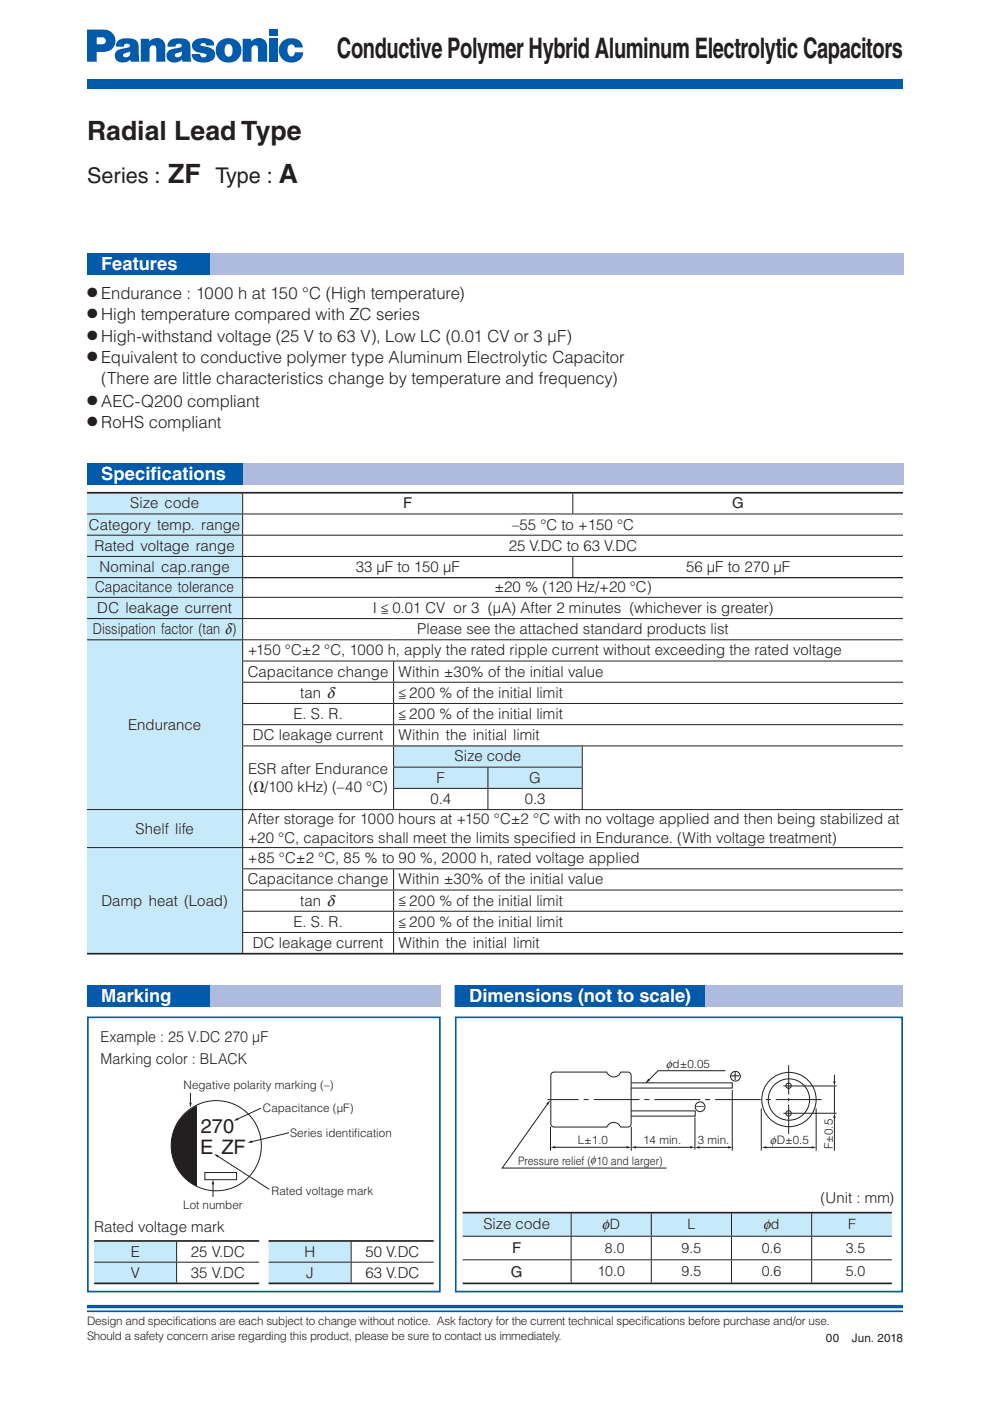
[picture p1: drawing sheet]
<svg xmlns="http://www.w3.org/2000/svg" width="210mm" height="297mm" viewBox="0 0 210 297" stroke-linecap="round" stroke-linejoin="round" font-family="sans-serif">
<defs><g id="words">
<text font-size="6" fill="#231f20" x="71.5" y="12.3">Conductive Polymer Hybrid Aluminum Electrolytic Capacitors</text>
<g font-size="5.6" fill="#231f20">
<text x="18.5" y="29.7">Radial Lead Type</text>
<text x="35.6" y="38.7">ZF</text>
<text x="59.2" y="38.7">A</text>
</g>
<g font-size="4.6" fill="#231f20">
<text x="18.5" y="38.7">Series :</text>
<text x="45.7" y="38.7">Type :</text>
</g>
<g font-size="4.2" fill="#231f20">
<text x="42.4" y="244.6">E ZF</text>
<text x="42.6" y="240.2">270</text>
</g>
<g font-size="3.9" fill="#fff">
<text x="21.5" y="57.2">Features</text>
<text x="21.5" y="101.8">Specifcations</text>
<text x="31.9" y="101.8">i</text>
<text x="21.5" y="212.4">Marking</text>
<text x="99.5" y="212.4">Dimensions (not to scale)</text>
</g>
<g font-size="3.5" fill="#231f20">
<text x="21.5" y="63.3">Endurance : 1000 h at 150 °C (High temperature)</text>
<text x="21.5" y="67.9">High temperature compared with ZC series</text>
<text x="21.5" y="72.5">High-withstand voltage (25 V to 63 V), Low LC (0.01 CV or 3 μF)</text>
<text x="21.5" y="77">Equivalent to conductive polymer type Aluminum Electrolytic Capacitor</text>
<text x="21.5" y="81.5">(There are little characteristics change by temperature and frequency)</text>
<text x="21.5" y="86.2">AEC-Q200 compliant</text>
<text x="21.5" y="90.8">RoHS compliant</text>
<text x="154.8" y="229">+</text>
<text x="147.6" y="235.6">–</text>
</g>
<g font-size="3.2" fill="#231f20">
<text x="27.6" y="107.8">Size code</text>
<text x="85.5" y="107.8">F</text>
<text x="155.3" y="107.8">G</text>
<text x="18.9" y="112.3">Category temp. range</text>
<text x="108.6" y="112.3">–55 °C to +150 °C</text>
<text x="20" y="116.8">Rated voltage range</text>
<text x="107.9" y="116.8">25 V.DC to 63 V.DC</text>
<text x="20.2" y="125.6">Capacitance tolerance</text>
<text x="21.1" y="121.3">Nominal cap.range</text>
<text x="75.4" y="121.3">33 μF to 150 μF</text>
<text x="104.8" y="125.6">±20 % (120 Hz/+20 °C)</text>
<text x="145.5" y="121.3">56 μF to 270 μF</text>
<text x="20.6" y="129.9">DC leakage current</text>
<text x="79" y="129.9">I &lt; 0.01 CV or 3 (μA) After 2 minutes (whichever is greater)</text>
<text x="19.7" y="134.4">Dissipation factor (tan d)</text>
<text x="88.5" y="134.4">Please see the attached standard products list</text>
<text x="52.5" y="138.9">+150 °C±2 °C, 1000 h, apply the rated ripple current without exceeding the rated voltage</text>
<text x="52.5" y="143.4">Capacitance change Within ±30% of the initial value</text>
<text x="63.7" y="147.9">tan d</text>
<text x="84.5" y="148.1">&lt; 200 % of the initial limit</text>
<text x="27.1" y="154.7">Endurance</text>
<text x="62.2" y="152.4">E. S. R.</text>
<text x="84.5" y="152.6">&lt; 200 % of the initial limit</text>
<text x="53.6" y="156.9">DC leakage current</text>
<text x="84.5" y="156.9">Within the initial limit</text>
<text x="96.4" y="161.4">Size code</text>
<text x="52.6" y="164">ESR after Endurance</text>
<text x="52.7" y="167.9">(Ω/100 kHz) (–40 °C)</text>
<text x="92.6" y="165.9">F</text>
<text x="112.2" y="165.9">G</text>
<text x="91.2" y="170.4">0.4</text>
<text x="111.2" y="170.4">0.3</text>
<text x="28.7" y="176.7">Shelf life</text>
<text x="52.5" y="174.8">After storage for 1000 hours at +150 °C±2 °C with no voltage applied and then being stabilized at</text>
<text x="52.5" y="178.7">+20 °C, capacitors shall meet the limits specif</text>
<text x="116.8" y="178.7">i ed in Endurance. (With voltage treatment)</text>
<text x="52.5" y="183">+85 °C±2 °C, 85 % to 90 %, 2000 h, rated voltage applied</text>
<text x="52.5" y="187.5">Capacitance change Within ±30% of the initial value</text>
<text x="21.5" y="192">Damp heat (Load)</text>
<text x="62.2" y="196.5">E. S. R.</text>
<text x="63.7" y="192">tan d</text>
<text x="84.5" y="192.2">&lt; 200 % of the initial limit</text>
<text x="84.5" y="196.7">&lt; 200 % of the initial limit</text>
<text x="53.6" y="201">DC leakage current</text>
<text x="84.5" y="201">Within the initial limit</text>
<text x="21.3" y="220.9">Example : 25 V.DC 270 μF</text>
<text x="21.3" y="225.7">Marking color : BLACK</text>
<text x="174" y="255.1">(Unit : mm)</text>
<text x="20" y="261.3">Rated voltage mark</text>
<text x="102.5" y="260.7">Size code</text>
<text x="27.7" y="266.4">E</text>
<text x="40.5" y="266.4">25 V.DC</text>
<text x="64.6" y="266.4">H</text>
<text x="77.5" y="266.4">50 V.DC</text>
<text x="108.6" y="265.7">F</text>
<text x="27.7" y="270.9">V</text>
<text x="40.5" y="270.9">35 V.DC</text>
<text x="64.9" y="270.9">J</text>
<text x="77.5" y="270.9">63 V.DC</text>
<text x="108.3" y="270.7">G</text>
</g>
<g font-size="3" fill="#231f20">
<text x="127.7" y="260.6">fD</text>
<text x="145.8" y="260.6">L</text>
<text x="161.9" y="260.6">fd</text>
<text x="179.8" y="260.6">F</text>
<text x="128.3" y="265.6">8.0</text>
<text x="144.5" y="265.6">9.5</text>
<text x="161.5" y="265.6">0.6</text>
<text x="179.3" y="265.6">3.5</text>
<text x="126.7" y="270.6">10.0</text>
<text x="144.5" y="270.6">9.5</text>
<text x="161.5" y="270.6">0.6</text>
<text x="179.3" y="270.6">5.0</text>
</g>
<g font-size="2.8" fill="#231f20">
<text x="18.5" y="62.9">●</text>
<text x="18.5" y="67.5">●</text>
<text x="18.5" y="72">●</text>
<text x="18.5" y="76.6">●</text>
<text x="18.5" y="85.8">●</text>
<text x="18.5" y="90.4">●</text>
</g>
<g font-size="2.5" fill="#231f20">
<text x="141.3" y="226.4">fd±0.05</text>
<text x="38.9" y="230.9">Negative polarity marking (–)</text>
<text x="55.8" y="235.7">Capacitance (μF)</text>
<text x="61.5" y="241.1">Series identif</text>
<text x="75.1" y="241.1">ication</text>
<text x="122.5" y="242.5">L±1.0</text>
<text x="136.4" y="242.6">14 min.</text>
<text x="147.9" y="242.6">3 min.</text>
<text x="163.4" y="242.6">fD±0.5</text>
<text x="176.6" y="243.6" transform="rotate(-90 176.6 243.6)">F±0.5</text>
<text x="109.9" y="247">Pressure relief (010 and larger)</text>
<text x="38.8" y="256.4">Lot number</text>
<text x="57.6" y="253.3">Rated voltage mark</text>
<text x="18.5" y="280.9">Design and specifications are each subject to change without notice. Ask factory for the current technical specifications before purchase and/or use.</text>
<text x="18.5" y="284.1">Should a safety concern arise regarding this product, please be sure to contact us immediately.</text>
<text x="175.1" y="284.6">00</text>
<text x="180.6" y="284.6">Jun. 2018</text>
</g>
</g></defs>
<path d="M18.5 277h173" fill="none" stroke="#015aaa" stroke-width=".71" stroke-linecap="butt"/>
<path d="M18.5 278h173" fill="none" stroke="#015aaa" stroke-width=".35"/>
<g fill="#015aaa">
<path d="M18.5 16.8h173v2h-173z"/>
<path d="M24.9 8.7a3.6 3.6 0 0 1 4.2 .1 11.7 11.7 0 0 1 .4 3.9l.1 .4h-1.8l-.3-1.3 .1-.9-.4 .2a.93 .93 0 0 0-1.1 .8 .85 .85 0 0 0 1.4-.1l.1 .8a1.89 1.89 0 0 1-3.3-.7 1.91 1.91 0 0 1 2.2-1.7h.2a.52 .52 0 0 0 .7-.2 .52 .52 0 0 0 0-.6 .71 .71 0 0 0-.8-.1 .71 .71 0 0 0-.4 .6h-1.6v-.6z"/>
<path d="M35.9 8.7a3.6 3.6 0 0 1 4.1 .1 11.8 11.8 0 0 1 .4 3.9l.2 .4h-1.8l-.4-1.3 .2-.9-.5 .2a.93 .93 0 0 0-1 .8 .85 .85 0 0 0 1.3-.1l.2 .8a1.89 1.89 0 0 1-3.3-.7 1.91 1.91 0 0 1 2.2-1.7h.2a.52 .52 0 0 0 .6-.2 .52 .52 0 0 0 0-.6 .71 .71 0 0 0-.7-.1 .71 .71 0 0 0-.4 .6h-1.6v-.6z"/>
<path d="M46.5 8.8a2.69 2.69 0 0 1 3.9 0 2.69 2.69 0 0 1-.2 3.9l-1.1-1.1a1.63 1.63 0 0 0-.5-2.2 1.33 1.33 0 0 0-.9 1.9 .77 .77 0 0 0 .6 .7 .77 .77 0 0 0 .8-.4l1.1 1.1a2.69 2.69 0 0 1-3.7-.2 2.69 2.69 0 0 1 0-3.7z"/>
<path d="M18.5 6.3h3.3a2.38 2.38 0 0 1 2.7 2.4 2.38 2.38 0 0 1-2.7 2.3h-1.3v-1.6h.8a.78 .78 0 0 0 1.1-.5 .78 .78 0 0 0-.7-1h-1.2v5.2h-2z"/>
<path d="M41 8.8a3.3 3.3 0 0 1 4.2 .1l.2 .7h-1.7a.6 .6 0 0 0-.6-.5 .6 .6 0 0 0-.6 .5l1.4 .4a1.63 1.63 0 0 1 1.7 1.6 1.63 1.63 0 0 1-1.7 1.6 2.77 2.77 0 0 1-3.2-1.2l-.1-.5h1.8a.68 .68 0 0 0 .6 .7 .68 .68 0 0 0 .8-.6l-.3-.2-.9-.2a1.69 1.69 0 0 1-1.9-1.8z"/>
<path d="M29.8 8.2h1.8v.5a1.91 1.91 0 0 1 2.2-.6 1.91 1.91 0 0 1 1.3 1.9v3.1h-2v-2.8a.7 .7 0 0 0-.7-.7 .7 .7 0 0 0-.7 .8v2.7h-1.9z"/>
<path d="M51.4 8.2h1.8v.5a1.91 1.91 0 0 1 2.2-.6 1.91 1.91 0 0 1 1.3 1.9v3.1h-2v-2.8a.7 .7 0 0 0-.7-.7 .7 .7 0 0 0-.7 .8v2.7h-1.9z"/>
<path d="M57 8.2h1.9v4.9h-1.9z"/>
<path d="M57 6.3h1.9v1.3h-1.9z"/>
<path d="M59.9 8.8a2.5 2.5 0 0 1 2.5-.7 2.5 2.5 0 0 1 1.8 2h-1.7a.77 .77 0 0 0-.9-.7 .77 .77 0 0 0-.6 .9 1.21 1.21 0 0 0 .9 1.7l.5-.4 .1-.5h1.8a2.49 2.49 0 0 1-3.8 1.8 2.62 2.62 0 0 1-.6-4.1z"/>
</g>
<path d="M18.6 215.7h74.7v58.1h-74.7zM96.6 215.7h94.7v58.1h-94.7z" fill="none" stroke="#015aaa" stroke-width=".35"/>
<g fill="none" stroke="#231f20" stroke-width=".21">
<path d="M40.4 231.7v2.7M55.3 235l-5.2 2.4M43.4 248.6h6.8v1.5h-6.8zM45.2 250.6v3.2M61.3 240.2l-8.3 1.9"/>
<circle cx="45.9" cy="242.9" r="9.6"/>
</g>
<path d="M38.7 236.7a9.7 9.7 0 0 1 3.1-2.3v17.1a9.5 9.5 0 0 1-3.1-14.8z" fill="#231f20"/>
<path d="M45.8 244.9l11.3 7.3" fill="none" stroke="#231f20" stroke-width=".21"/>
<g fill="#231f20">
<path d="M40.1 233.8h.5l-.2 1z"/>
<path d="M49.5 237.7l.8-.7 .2 .5z"/>
<path d="M52.5 242.3l.9-.5 .1 .5z"/>
<path d="M45.4 244.6l1 .4-.3 .4z"/>
<path d="M45.2 250.1l.2 1h-.5z"/>
</g>
<path d="M132.6 229.6h22.7v1.1h-22.7z" fill="#fff"/>
<path d="M132.6 229.6h22.7v1.1h-22.7z" fill="none" stroke="#231f20" stroke-width=".21"/>
<path d="M132.6 235.5h14.8v1.1h-14.8z" fill="#fff"/>
<path d="M132.6 235.5h14.8v1.1h-14.8z" fill="none" stroke="#231f20" stroke-width=".21"/>
<circle cx="167.3" cy="233.1" r="5.8" fill="#fff"/>
<g fill="none" stroke="#231f20" stroke-width=".21">
<circle cx="167.3" cy="233.1" r="4.4"/>
<circle cx="167.3" cy="233.1" r="5.8"/>
</g>
<g fill="#231f20">
<path d="M146.3 243l1 .3-1 .2z"/>
<path d="M133.9 243.2l1-.2v.5z"/>
<path d="M132.9 243l1 .2-1 .3z"/>
<path d="M116.7 243.2l1-.2v.5z"/>
<path d="M115.8 234l.8-.7-.4 1z"/>
<path d="M154.4 243l.9 .3-.9 .2z"/>
<path d="M147.3 243.3l1-.3v.5z"/>
</g>
<circle cx="167.2" cy="230.2" r=".57" fill="#fff"/>
<circle cx="167.2" cy="230.2" r=".57" fill="none" stroke="#231f20" stroke-width=".21"/>
<circle cx="167.2" cy="236.1" r=".57" fill="#fff"/>
<circle cx="167.2" cy="236.1" r=".57" fill="none" stroke="#231f20" stroke-width=".21"/>
<g fill="#231f20">
<path d="M176.7 229.2h.5l-.3 1z"/>
<path d="M176.9 236l.3 1h-.5z"/>
<path d="M172.1 243l.9 .3-.9 .2z"/>
<path d="M161.5 243.3l1-.3v.5z"/>
</g>
<path d="M117 227.5l.5-.2h11.1a1.58 1.58 0 0 0 1.5 1 1.58 1.58 0 0 0 1.5-1h1.5a.7 .7 0 0 1 .7 .7v10.3a.7 .7 0 0 1-.7 .7h-1.5a1.57 1.57 0 0 0-1.5-1 1.57 1.57 0 0 0-1.4 1h-11.2a.7 .7 0 0 1-.7-.7v-10.3z" fill="#fff"/>
<g fill="none" stroke="#231f20" stroke-width=".21">
<path d="M116.2 233.9l-9.7 13.8h34.8M116.7 238.9v5.1M117 227.5l.5-.2h11.1a1.58 1.58 0 0 0 1.5 1 1.58 1.58 0 0 0 1.5-1h1.5a.7 .7 0 0 1 .7 .7v10.3a.7 .7 0 0 1-.7 .7h-1.5a1.57 1.57 0 0 0-1.5-1 1.57 1.57 0 0 0-1.4 1h-11.2a.7 .7 0 0 1-.7-.7v-10.3zM133.8 238.9v5.1M147.3 236.9v6.8M153.8 227h-14.3l-2.5 2.6M155.3 231.1v12.9M161.4 235v9M166.1 230.2h11.3M166.1 236h11.3M167.2 225.8v6.2M167.2 232.8v.7"/>
<path d="M167.2 234.2v6.2M173 235v9M176.9 227.9v1.6M176.9 230.3v5.7M176.9 236.7v7.3M117.4 243.2h15.7M134.6 243.3h12M148 243.3h6.6M162.2 243.3h10.1"/>
<circle cx="148.4" cy="234.7" r="1.03"/>
<circle cx="155.9" cy="228.2" r="1.03"/>
</g>
<path d="M174.2 233.1h-58.1" fill="none" stroke="#231f20" stroke-width=".21" stroke-dasharray="9.7 1.1 1.1 1.1" stroke-linecap="butt"/>
<path d="M137.4 228.7l.4 .3-.8 .6z" fill="#231f20"/>
<g fill="#aebade">
<path d="M18.5 98.3h173.1v4.5h-173.1z"/>
<path d="M18.5 53.7h173.1v4.5h-173.1z"/>
</g>
<path d="M18.5 53.7h26v4.5h-26z" fill="#015aaa"/>
<g fill="#aebade">
<path d="M18.5 208.9h75v4.5h-75z"/>
<path d="M96.5 208.9h95v4.5h-95z"/>
</g>
<path d="M18.5 208.9h26v4.5h-26z" fill="#015aaa"/>
<path d="M18.5 104.5h33v4.5h-33zM18.5 109h33v4.5h-33zM18.5 113.5h33v4.5h-33zM18.5 118h33v4.5h-33z" fill="#c6eafa"/>
<path d="M18.5 109h173M18.5 113.5h173M18.5 118h173M51.5 104.6v4.3M51.5 109.1v4.3M51.5 113.6v4.3M51.5 118.1v4.3M121.5 104.6v4.3M121.5 118.1v4.3M18.5 122.5h173" fill="none" stroke="#231f20" stroke-width=".21"/>
<path d="M18.5 104.5h173" fill="none" stroke="#231f20" stroke-width=".35"/>
<g fill="#c6eafa">
<path d="M18.5 122.5h33v4.1h-33zM18.5 126.6h33v4.5h-33zM18.5 131.1h33v4.5h-33zM18.5 135.6h33v36h-33zM18.5 171.6h33v8.1h-33zM18.5 179.7h33v22.5h-33z"/>
<path d="M83.5 158.1h40v4.5h-40zM83.5 162.6h20v4.5h-20zM103.5 162.6h20v4.5h-20z"/>
</g>
<g fill="none" stroke="#231f20" stroke-width=".21">
<path d="M18.5 122.5h173M18.5 126.6h173M18.5 131.1h173M18.5 135.6h173M51.5 122.6v4M51.5 126.7v4.4M51.5 131.2v4.4M51.5 135.7v4.4M51.4 140.1h140.1M51.4 144.6h140.1M51.4 149.1h140.1M51.4 153.6h140.1"/>
<path d="M51.4 158.1h140.1M51.5 140.2v4.4M51.5 144.7v4.4M51.5 149.2v4.4M51.5 153.7v4.4M51.5 158.2v13.4M83.5 140.2v4.4M83.5 144.7v4.4M83.5 149.2v4.4M83.5 153.7v4.4M83.5 158.2v4.4M123.5 158.2v4.4"/>
<path d="M18.5 171.6h173M18.5 179.7h173M51.5 171.7v7.9M51.5 179.8v4.3M83.4 162.6h40.1M83.4 167.1h40.1M83.5 162.7v4.4M83.5 167.2v4.4M103.5 162.7v4.4M103.5 167.2v4.4M123.5 162.7v4.4M123.5 167.2v4.4"/>
<path d="M51.4 184.2h140.1M51.4 188.7h140.1M51.4 193.2h140.1M51.4 197.7h140.1M51.5 184.3v4.3M51.5 188.8v4.3M51.5 193.3v4.3M51.5 197.8v4.2M83.5 184.3v4.3M83.5 188.8v4.3M83.5 193.3v4.3M83.5 197.8v4.2"/>
</g>
<path d="M18.5 202.2h173" fill="none" stroke="#231f20" stroke-width=".35"/>
<path d="M20 263.1h17.5v4.5h-17.5zM20 267.6h17.5v4.5h-17.5z" fill="#c6eafa"/>
<path d="M20 267.6h35M37.5 263.3v4.2M37.5 267.7v4.2" fill="none" stroke="#231f20" stroke-width=".21"/>
<path d="M20 263.1h35M20 272.1h35" fill="none" stroke="#231f20" stroke-width=".35"/>
<path d="M57 263.1h17.5v4.5h-17.5zM57 267.6h17.5v4.5h-17.5z" fill="#c6eafa"/>
<path d="M57 267.6h35M74.5 263.3v4.2M74.5 267.7v4.2" fill="none" stroke="#231f20" stroke-width=".21"/>
<path d="M57 272.1h35M57 263.1h35" fill="none" stroke="#231f20" stroke-width=".35"/>
<path d="M98.1 257.1h23v5h-23zM121.1 257.1h17v5h-17zM138.1 257.1h17v5h-17zM155.1 257.1h17v5h-17zM172.1 257.1h17v5h-17z" fill="#c6eafa"/>
<g fill="none" stroke="#231f20" stroke-width=".21">
<path d="M121.1 257.3v4.7M138.1 257.3v4.7M155.1 257.3v4.7M172.1 257.3v4.7M98.1 267.1h91M98.1 262.1h91M121.1 267.2v4.7M121.1 262.2v4.8M138.1 267.2v4.7M138.1 262.2v4.8M155.1 267.2v4.7M155.1 262.2v4.8"/>
<path d="M172.1 267.2v4.7M172.1 262.2v4.8"/>
</g>
<path d="M98.1 257.1h91M98.1 272.1h91" fill="none" stroke="#231f20" stroke-width=".35"/>
<g fill="#015aaa">
<path d="M96.5 208.9h53v4.5h-53z"/>
<path d="M18.5 98.3h33v4.5h-33z"/>
</g>
<use href="#words"/>
</svg>
